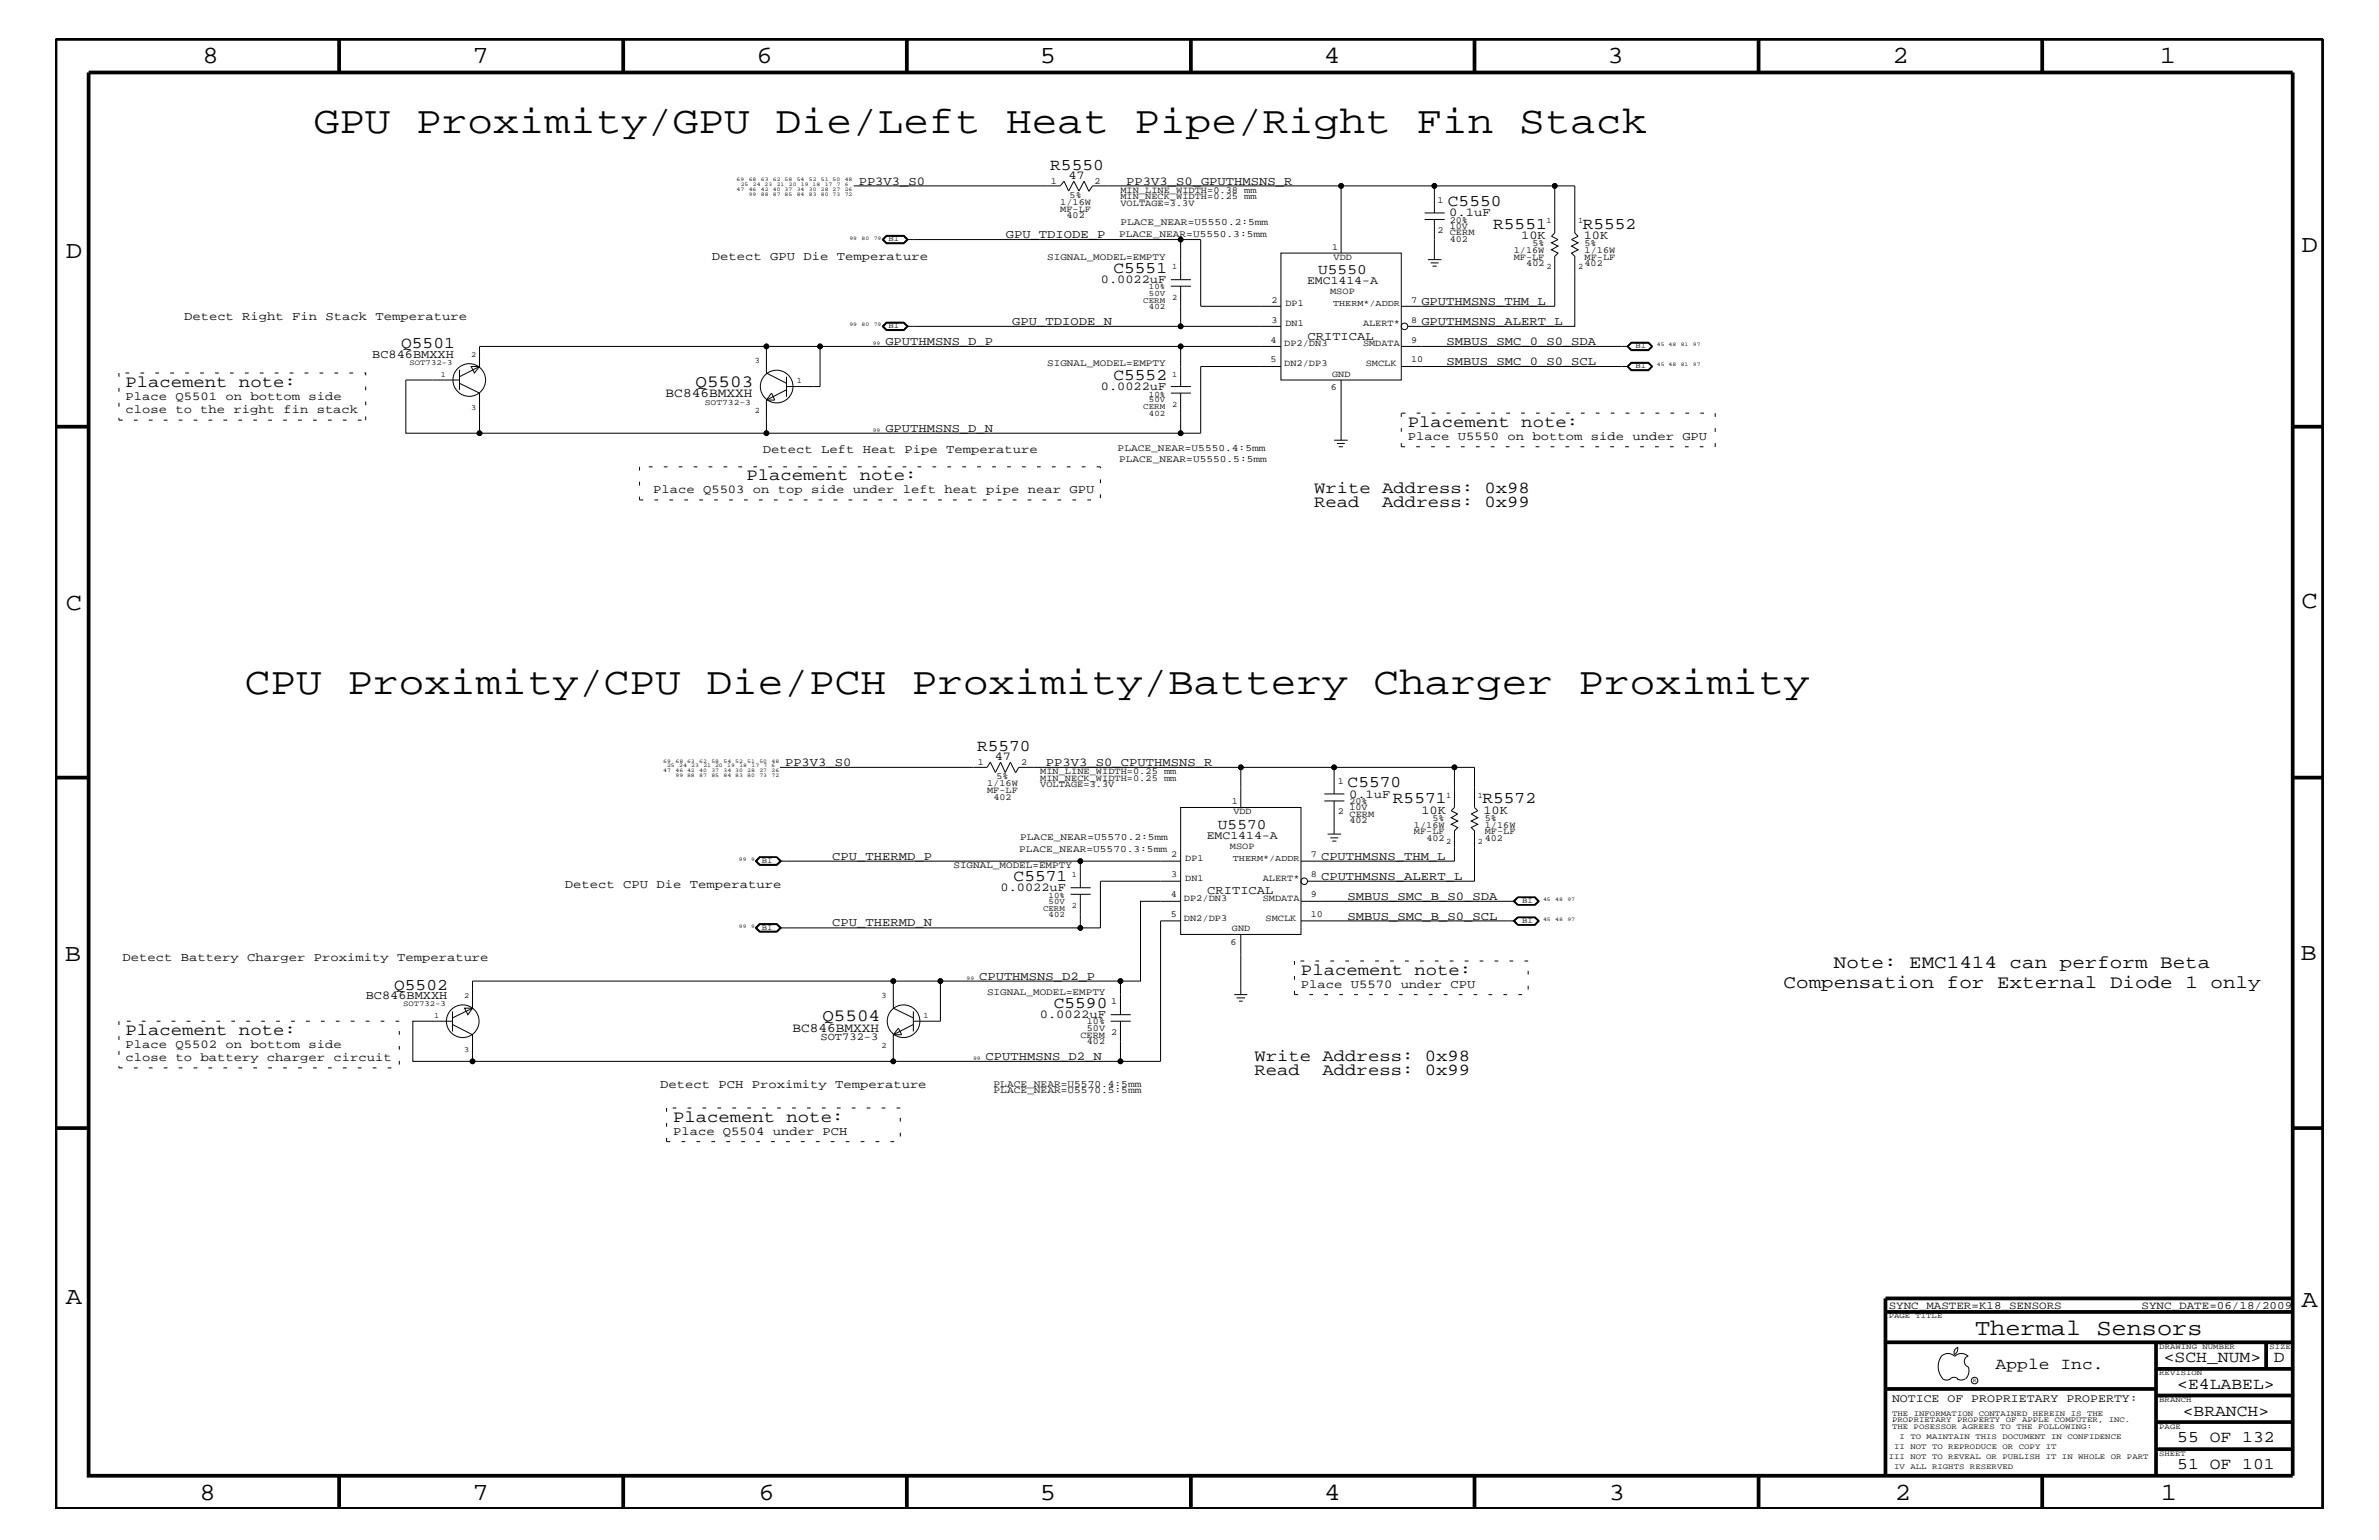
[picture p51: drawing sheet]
<svg xmlns="http://www.w3.org/2000/svg" width="432mm" height="279mm" viewBox="0 0 432 279" stroke-linecap="round" stroke-linejoin="round" font-family="sans-serif">
<defs><g id="words">
<g font-size="7">
<text x="56.9" y="24.1">GPU Proximity/GPU Die/Left Heat Pipe/Right Fin Stack</text>
<text x="44.4" y="125.9">CPU Proximity/CPU Die/PCH Proximity/Battery Charger Proximity</text>
</g>
<g font-size="4.5">
<text x="36.7" y="11.5">8</text>
<text x="85.8" y="11.5">7</text>
<text x="137.3" y="11.5">6</text>
<text x="188.7" y="11.5">5</text>
<text x="240.3" y="11.5">4</text>
<text x="291.8" y="11.5">3</text>
<text x="343.5" y="11.5">2</text>
<text x="392" y="11.5">1</text>
<text x="11.9" y="46.8">D</text>
<text x="417.7" y="45.7">D</text>
<text x="11.9" y="110.6">C</text>
<text x="417.7" y="110.3">C</text>
<text x="11.8" y="174.3">B</text>
<text x="417.6" y="174.2">B</text>
<text x="11.9" y="236.7">A</text>
<text x="417.7" y="237.1">A</text>
<text x="36.2" y="272.1">8</text>
<text x="85.8" y="272.1">7</text>
<text x="137.7" y="272.1">6</text>
<text x="188.7" y="272.1">5</text>
<text x="240.4" y="272.1">4</text>
<text x="292" y="272.1">3</text>
<text x="343.9" y="272.1">2</text>
<text x="392.2" y="272.1">1</text>
</g>
<text font-size="4.1" x="358.5" y="242.3">Thermal Sensors</text>
<g font-size="3.4">
<text x="323.7" y="179.3">Compensation for External Diode 1 only</text>
<text x="332.9" y="175.6">Note: EMC1414 can perform Beta</text>
</g>
<g font-size="3.1">
<text x="126.2" y="70.1">Q5503</text>
<text x="149.3" y="185.3">Q5504</text>
</g>
<g font-size="3">
<text x="190.6" y="30.8">R5550</text>
<text x="262.8" y="37.4">C5550</text>
<text x="271" y="41.5">R5551</text>
<text x="287.3" y="41.5">R5552</text>
<text x="202.1" y="49.6">C5551</text>
<text x="72.8" y="63.2">Q5501</text>
<text x="22.8" y="70.1">Placement note:</text>
<text x="202.1" y="68.9">C5552</text>
<text x="255.5" y="77.4">Placement note:</text>
<text x="135.5" y="87.1">Placement note:</text>
<text x="238.5" y="89.5">Write Address: 0x98</text>
<text x="238.5" y="92">Read</text>
<text x="250.9" y="92">Address: 0x99</text>
<text x="177.3" y="136.2">R5570</text>
<text x="244.6" y="142.9">C5570</text>
<text x="252.8" y="145.7">R5571</text>
<text x="269.1" y="145.7">R5572</text>
<text x="184" y="159.9">C5571</text>
<text x="71.5" y="179.6">Q5502</text>
<text x="236.1" y="176.8">Placement note:</text>
<text x="191.3" y="182.9">C5590</text>
<text x="22.8" y="187.7">Placement note:</text>
<text x="227.7" y="192.6">Write Address: 0x98</text>
<text x="227.7" y="195">Read</text>
<text x="240" y="195">Address: 0x99</text>
<text x="122.2" y="203.5">Placement note:</text>
<text x="362.2" y="248.4">Apple Inc.</text>
<text x="392.7" y="247.1">&lt;SCH_NUM&gt;</text>
<text x="395.2" y="252">&lt;E4LABEL&gt;</text>
<text x="412.7" y="247.1">D</text>
<text x="396.2" y="256.8">&lt;BRANCH&gt;</text>
<text x="395.2" y="261.6">55 OF 132</text>
<text x="395.2" y="266.6">51 OF 101</text>
</g>
<g font-size="2.6">
<text x="239.3" y="49.7">U5550</text>
<text x="221.1" y="150.4">U5570</text>
</g>
<g font-size="2.4">
<text x="120.8" y="72.1">BC846BMXXH</text>
<text x="143.8" y="187.2">BC846BMXXH</text>
</g>
<g font-size="2.2">
<text x="155.9" y="33.6">PP3V3_S0</text>
<text x="193.9" y="32.5">47</text>
<text x="204.4" y="33.6">PP3V3_S0_GPUTHMSNS_R</text>
<text x="263.1" y="39.2">0.1uF</text>
<text x="129.2" y="47.1">Detect GPU Die Temperature</text>
<text x="182.5" y="43.2">GPU_TDIODE_P</text>
<text x="276.1" y="43.4">10K</text>
<text x="287.4" y="43.4">10K</text>
<text x="199.8" y="51.3">0.0022uF</text>
<text x="33.4" y="58">Detect Right Fin Stack Temperature</text>
<text x="183.7" y="59">GPU_TDIODE_N</text>
<text x="258" y="55.3">GPUTHMSNS_THM_L</text>
<text x="258" y="59">GPUTHMSNS_ALERT_L</text>
<text x="67.6" y="64.9">BC846BMXXH</text>
<text x="160.7" y="62.6">GPUTHMSNS_D_P</text>
<text x="237.3" y="61.7">CRITICAL</text>
<text x="262.6" y="62.6">SMBUS_SMC_0_S0_SDA</text>
<text x="199.8" y="70.7">0.0022uF</text>
<text x="262.6" y="66.2">SMBUS_SMC_0_S0_SCL</text>
<text x="22.8" y="75">close to the right fin stack</text>
<text x="22.8" y="72.6">Place Q5501 on bottom side</text>
<text x="138.5" y="82.2">Detect Left Heat Pipe Temperature</text>
<text x="160.7" y="78.3">GPUTHMSNS_D_N</text>
<text x="255.5" y="79.9">Place U5550 on bottom side under GPU</text>
<text x="118.5" y="89.5">Place Q5503 on top side under left heat pipe near GPU</text>
<text x="180.6" y="137.9">47</text>
<text x="142.5" y="139">PP3V3_S0</text>
<text x="189.8" y="139">PP3V3_S0_CPUTHMSNS_R</text>
<text x="244.9" y="144.7">0.1uF</text>
<text x="258" y="147.6">10K</text>
<text x="269.2" y="147.6">10K</text>
<text x="151" y="156">CPU_THERMD_P</text>
<text x="239.8" y="156">CPUTHMSNS_THM_L</text>
<text x="102.5" y="161.1">Detect CPU Die Temperature</text>
<text x="181.6" y="161.7">0.0022uF</text>
<text x="239.8" y="159.6">CPUTHMSNS_ALERT_L</text>
<text x="219.1" y="162.2">CRITICAL</text>
<text x="244.6" y="166.9">SMBUS_SMC_B_S0_SCL</text>
<text x="244.6" y="163.3">SMBUS_SMC_B_S0_SDA</text>
<text x="151" y="168.1">CPU_THERMD_N</text>
<text x="22.2" y="174.4">Detect Battery Charger Proximity Temperature</text>
<text x="177.7" y="177.7">CPUTHMSNS_D2_P</text>
<text x="236.1" y="179.3">Place U5570 under CPU</text>
<text x="66.4" y="181.3">BC846BMXXH</text>
<text x="188.7" y="184.7">0.0022uF</text>
<text x="22.8" y="190.2">Place Q5502 on bottom side</text>
<text x="22.8" y="192.6">close to battery charger circuit</text>
<text x="119.8" y="197.4">Detect PCH Proximity Temperature</text>
<text x="178.9" y="192.3">CPUTHMSNS_D2_N</text>
<text x="122.2" y="205.9">Place Q5504 under PCH</text>
</g>
<g font-size="2.1">
<text x="237.2" y="51.6">EMC1414-A</text>
<text x="219" y="152.2">EMC1414-A</text>
<text x="343.4" y="254.4">NOTICE OF PROPRIETARY PROPERTY:</text>
</g>
<g font-size="2">
<text x="342.8" y="237.4">SYNC_MASTER=K18_SENSORS</text>
<text x="388.7" y="237.4">SYNC_DATE=06/18/2009</text>
</g>
<text font-size="1.9" x="148.9" y="188.7">SOT732-3</text>
<g font-size="1.8">
<text x="203.4" y="40.8">PLACE_NEAR=U5550.2:5mm</text>
<text x="190.1" y="47.1">SIGNAL_MODEL=EMPTY</text>
<text x="203.1" y="43">PLACE_NEAR=U5550.3:5mm</text>
<text x="190.1" y="66.5">SIGNAL_MODEL=EMPTY</text>
<text x="202.9" y="81.8">PLACE_NEAR=U5550.4:5mm</text>
<text x="203.1" y="83.8">PLACE_NEAR=U5550.5:5mm</text>
<text x="185" y="154.5">PLACE_NEAR=U5570.3:5mm</text>
<text x="185.2" y="152.3">PLACE_NEAR=U5570.2:5mm</text>
<text x="173.1" y="157.4">SIGNAL_MODEL=EMPTY</text>
<text x="179.2" y="180.5">SIGNAL_MODEL=EMPTY</text>
<text x="180.3" y="197.1">PLACE_NEAR=U5570.4:5mm</text>
<text x="180.3" y="198.3">PLACE_NEAR=U5570.5:5mm</text>
</g>
<g font-size="1.7">
<text x="190.8" y="33.4">1</text>
<text x="194.1" y="35.9">5%</text>
<text x="198.6" y="33.4">2</text>
<text x="203.4" y="35">MIN_LINE_WIDTH=0.38 mm</text>
<text x="192.4" y="37.2">1/16W</text>
<text x="192.4" y="38.4">MF-LF</text>
<text x="193.6" y="39.6">402</text>
<text x="203.4" y="37.4">VOLTAGE=3.3V</text>
<text x="203.4" y="36.2">MIN_NECK_WIDTH=0.25 mm</text>
<text x="260.9" y="36.8">1</text>
<text x="263.1" y="40.4">20%</text>
<text x="263.1" y="41.5">10V</text>
<text x="241.8" y="45.3">1</text>
<text x="242.1" y="47.1">VDD</text>
<text x="260.9" y="42.3">2</text>
<text x="263.1" y="44">402</text>
<text x="263.1" y="42.7">CERM</text>
<text x="274.7" y="47.1">MF-LF</text>
<text x="274.7" y="45.9">1/16W</text>
<text x="278.1" y="44.6">5%</text>
<text x="287.6" y="44.6">5%</text>
<text x="287.6" y="45.9">1/16W</text>
<text x="287.6" y="47.1">MF-LF</text>
<text x="241.4" y="53.4">MSOP</text>
<text x="277" y="48.3">402</text>
<text x="287.6" y="48.3">402</text>
<text x="230.8" y="58.5">3</text>
<text x="230.8" y="54.9">2</text>
<text x="233.3" y="59.2">DN1</text>
<text x="233.3" y="55.6">DP1</text>
<text x="247.4" y="59.2">ALERT*</text>
<text x="256.1" y="58.5">8</text>
<text x="256.1" y="54.9">7</text>
<text x="230.6" y="65.7">5</text>
<text x="230.6" y="62.2">4</text>
<text x="233.1" y="62.9">DP2/DN3</text>
<text x="247.4" y="62.9">SMDATA</text>
<text x="256.1" y="65.7">10</text>
<text x="256.1" y="62.2">9</text>
<text x="233.1" y="66.5">DN2/DP3</text>
<text x="241.6" y="70.7">6</text>
<text x="241.8" y="68.4">GND</text>
<text x="247.9" y="66.5">SMCLK</text>
<text x="177.5" y="138.9">1</text>
<text x="179.2" y="142.6">1/16W</text>
<text x="179.2" y="143.9">MF-LF</text>
<text x="180.8" y="141.4">5%</text>
<text x="185.3" y="138.9">2</text>
<text x="188.8" y="142.9">VOLTAGE=3.3V</text>
<text x="188.8" y="140.4">MIN_LINE_WIDTH=0.25 mm</text>
<text x="188.8" y="141.7">MIN_NECK_WIDTH=0.25 mm</text>
<text x="242.8" y="142.3">1</text>
<text x="180.3" y="145.1">402</text>
<text x="223.6" y="145.9">1</text>
<text x="223.9" y="147.7">VDD</text>
<text x="242.8" y="147.7">2</text>
<text x="244.9" y="145.9">20%</text>
<text x="244.9" y="147">10V</text>
<text x="244.9" y="148.2">CERM</text>
<text x="244.9" y="149.4">402</text>
<text x="260" y="149">5%</text>
<text x="269.5" y="149">5%</text>
<text x="212.6" y="155.5">2</text>
<text x="223.2" y="154">MSOP</text>
<text x="237.9" y="155.5">7</text>
<text x="256.6" y="151.3">MF-LF</text>
<text x="256.6" y="150.1">1/16W</text>
<text x="258.9" y="152.6">402</text>
<text x="269.5" y="150.1">1/16W</text>
<text x="269.5" y="151.3">MF-LF</text>
<text x="269.5" y="152.6">402</text>
<text x="212.6" y="159.1">3</text>
<text x="215.1" y="159.9">DN1</text>
<text x="215.1" y="156.2">DP1</text>
<text x="229.2" y="159.9">ALERT*</text>
<text x="237.9" y="159.1">8</text>
<text x="212.5" y="166.4">5</text>
<text x="212.5" y="162.8">4</text>
<text x="214.9" y="163.5">DP2/DN3</text>
<text x="214.9" y="167.1">DN2/DP3</text>
<text x="229.2" y="163.5">SMDATA</text>
<text x="229.7" y="167.1">SMCLK</text>
<text x="237.9" y="166.4">10</text>
<text x="237.9" y="162.8">9</text>
<text x="223.4" y="171.4">6</text>
<text x="223.6" y="168.9">GND</text>
<text x="197.3" y="185.9">10%</text>
<text x="201.7" y="182.2">1</text>
<text x="196.1" y="188.2">CERM</text>
<text x="197.3" y="189.4">402</text>
<text x="197.3" y="187">50V</text>
<text x="201.7" y="187.7">2</text>
</g>
<g font-size="1.6">
<text x="242" y="55.6">THERM*/ADDR</text>
<text x="223.8" y="156.2">THERM*/ADDR</text>
</g>
<g font-size="1.5">
<text x="280.7" y="40.4">1</text>
<text x="286.4" y="40.4">1</text>
<text x="208.5" y="53.6">50V</text>
<text x="208.5" y="52.5">10%</text>
<text x="212.8" y="48.9">1</text>
<text x="280.7" y="48.9">2</text>
<text x="286.4" y="48.9">2</text>
<text x="207.5" y="54.9">CERM</text>
<text x="208.5" y="56.1">402</text>
<text x="212.8" y="54.4">2</text>
<text x="137" y="65.9">3</text>
<text x="144.6" y="69.5">1</text>
<text x="208.5" y="72">10%</text>
<text x="212.8" y="68.4">1</text>
<text x="127.9" y="73.5">SOT732-3</text>
<text x="137" y="75">2</text>
<text x="207.5" y="74.3">CERM</text>
<text x="208.5" y="73">50V</text>
<text x="208.5" y="75.5">402</text>
<text x="212.8" y="73.8">2</text>
<text x="262.5" y="144.7">1</text>
<text x="268.2" y="144.7">1</text>
<text x="262.5" y="153.2">2</text>
<text x="268.2" y="153.2">2</text>
<text x="194.6" y="159.2">1</text>
<text x="189.3" y="165.2">CERM</text>
<text x="190.3" y="166.4">402</text>
<text x="190.3" y="163.9">50V</text>
<text x="190.3" y="162.8">10%</text>
<text x="194.6" y="164.7">2</text>
<text x="160" y="181">3</text>
<text x="167.6" y="184.7">1</text>
<text x="160" y="190.2">2</text>
</g>
<g font-size="1.4">
<text x="161.3" y="43.8">BI</text>
<text x="161.3" y="59.5">BI</text>
<text x="85.5" y="64.7">2</text>
<text x="296.8" y="63.2">BI</text>
<text x="74.3" y="66.2">SOT732-3</text>
<text x="80" y="68.4">1</text>
<text x="296.8" y="66.8">BI</text>
<text x="85.5" y="74.4">3</text>
<text x="138.3" y="156.6">BI</text>
<text x="276.3" y="167.5">BI</text>
<text x="276.3" y="163.9">BI</text>
<text x="138.3" y="168.7">BI</text>
<text x="73.2" y="182.5">SOT732-3</text>
<text x="78.8" y="184.7">1</text>
<text x="84.2" y="181">2</text>
<text x="84.2" y="190.8">3</text>
<text x="342.8" y="239.2">PAGE TITLE</text>
<text x="391.9" y="244.7">DRAWING NUMBER</text>
<text x="411.9" y="244.7">SIZE</text>
<text x="391.9" y="249.5">REVISION</text>
<text x="343.4" y="256.8">THE INFORMATION CONTAINED HEREIN IS THE</text>
<text x="391.9" y="254.4">BRANCH</text>
<text x="343.4" y="259.3">THE POSESSOR AGREES TO THE FOLLOWING:</text>
<text x="343.4" y="258">PROPRIETARY PROPERTY OF APPLE COMPUTER, INC.</text>
<text x="343.8" y="262.9">II NOT TO REPRODUCE OR COPY IT</text>
<text x="344.8" y="261.1">I TO MAINTAIN THIS DOCUMENT IN CONFIDENCE</text>
<text x="391.9" y="259.3">PAGE</text>
<text x="342.8" y="264.7">III NOT TO REVEAL OR PUBLISH IT IN WHOLE OR PART</text>
<text x="343.8" y="266.6">IV ALL RIGHTS RESERVED</text>
<text x="391.9" y="264.1">SHEET</text>
</g>
<g font-size="1">
<text x="133.7" y="34.7">47</text>
<text x="133.7" y="32.9">69</text>
<text x="134.5" y="33.7">25</text>
<text x="135.9" y="34.7">46</text>
<text x="135.9" y="32.9">68</text>
<text x="135.9" y="35.5">99</text>
<text x="136.7" y="33.7">24 23</text>
<text x="138.1" y="34.7">42</text>
<text x="138.1" y="32.9">63</text>
<text x="138.1" y="35.5">88</text>
<text x="140.3" y="34.7">40 37</text>
<text x="140.3" y="32.9">62 58</text>
<text x="140.3" y="35.5">87 85</text>
<text x="141" y="33.7">21</text>
<text x="143.2" y="33.7">20</text>
<text x="144.6" y="34.7">34</text>
<text x="144.6" y="32.9">54</text>
<text x="144.6" y="35.5">84</text>
<text x="145.4" y="33.7">19 18</text>
<text x="146.8" y="34.7">30</text>
<text x="146.8" y="32.9">52</text>
<text x="146.8" y="35.5">83</text>
<text x="149" y="34.7">28 27</text>
<text x="149" y="32.9">51 50</text>
<text x="149" y="35.5">80 73</text>
<text x="149.7" y="33.7">17</text>
<text x="151.9" y="33.7">7</text>
<text x="153.3" y="33.7">6</text>
<text x="153.3" y="34.7">26</text>
<text x="153.3" y="32.9">48</text>
<text x="153.3" y="35.5">72</text>
<text x="154.2" y="43.5">99</text>
<text x="156.4" y="43.5">80</text>
<text x="158.6" y="43.5">79</text>
<text x="154.2" y="59.2">99</text>
<text x="156.4" y="59.2">80</text>
<text x="158.6" y="59.2">79</text>
<text x="158.4" y="62.6">99</text>
<text x="300.7" y="62.9">45 48</text>
<text x="305.1" y="62.9">81</text>
<text x="307.3" y="62.9">97</text>
<text x="300.7" y="66.5">45 48</text>
<text x="305.1" y="66.5">81</text>
<text x="307.3" y="66.5">97</text>
<text x="158.4" y="78.3">99</text>
<text x="120.4" y="140.1">47</text>
<text x="120.4" y="138.4">69</text>
<text x="121.1" y="139.2">25</text>
<text x="122.6" y="138.4">68 63</text>
<text x="122.6" y="141">99 88</text>
<text x="122.6" y="140.1">46 42</text>
<text x="123.3" y="139.2">24</text>
<text x="125.5" y="139.2">23</text>
<text x="126.9" y="141">87</text>
<text x="126.9" y="140.1">40</text>
<text x="126.9" y="138.4">62</text>
<text x="127.7" y="139.2">21 20</text>
<text x="129.1" y="138.4">58</text>
<text x="129.1" y="141">85</text>
<text x="129.1" y="140.1">37</text>
<text x="131.3" y="141">84 83</text>
<text x="131.3" y="140.1">34 30</text>
<text x="131.3" y="138.4">54 52</text>
<text x="132" y="139.2">19</text>
<text x="134.2" y="139.2">18</text>
<text x="135.6" y="140.1">28</text>
<text x="135.6" y="138.4">51</text>
<text x="135.6" y="141">80</text>
<text x="136.4" y="139.2">17</text>
<text x="137.8" y="140.1">27</text>
<text x="137.8" y="138.4">50</text>
<text x="137.8" y="141">73</text>
<text x="138.6" y="139.2">7</text>
<text x="140" y="140.1">26</text>
<text x="140" y="138.4">48</text>
<text x="140" y="141">72</text>
<text x="140" y="139.2">6</text>
<text x="134.1" y="156.2">99</text>
<text x="136.3" y="156.2">9</text>
<text x="280.1" y="167.1">45</text>
<text x="280.1" y="163.5">45</text>
<text x="282.3" y="167.1">48</text>
<text x="282.3" y="163.5">48</text>
<text x="284.5" y="167.1">97</text>
<text x="284.5" y="163.5">97</text>
<text x="134.1" y="168.3">99</text>
<text x="136.3" y="168.3">9</text>
<text x="175.4" y="177.7">99</text>
<text x="176.6" y="192.3">99</text>
<text x="358.1" y="250.7">R</text>
</g>
</g></defs>
<g fill="none" stroke="#000" stroke-width=".18">
<path d="M154.9 33.7h37.5l.7-.8 .9 1.8 .9-1.8 .9 1.8 1-1.8 .8 1.8M243.4 33.7h-45.1l-.7 1M258.6 39.8h3.6M258.6 38.6h3.6M260.4 33.7h-17v12.2M260.4 33.7v4.9M260.4 39.8v7.3M260.4 33.7h21.8M160.1 43.5l.8-.8h3.2l.7 .8-.7 .7h-3.2zM160.4 43.5l.6-.6h3l.6 .6-.6 .6h-3zM160.4 59.2l.6-.6h3l.6 .6-.6 .6h-3zM160.9 58.4h3.2l.7 .8-.7 .8h-3.2l-.8-.8z"/>
<path d="M164 42.8h-3l-.7 .7 .7 .6h3M164 42.8h-3l-.8 .7 .8 .6h3M164 42.8l.8 .7-.8 .6M164 42.8l.7 .7-.7 .6M164 58.5h-3l-.7 .7 .7 .7h3M164 58.5h-3l-.8 .7 .8 .7h3M164 58.5l.8 .7-.8 .7M164 58.5l.7 .7-.7 .7M164.6 43.5h53.3v12.1h14.6M164.6 59.2h49.7M212.5 51.9h3.7M212.5 50.7h3.7"/>
<path d="M214.3 51.9v7.3h18.2M214.3 43.5v7.2M232.5 45.9h21.8v23h-21.8zM254.3 55.6h27.9v-9.1l.6-.6-1.2-.6 1.2-.7-1.2-.5 1.2-.6-1.2-.6 .6-.6v-8.6h3.6v8.6l.6 .6-1.2 .6 1.2 .6-1.2 .5 1.2 .7-1.2 .6 .6 .6v12.7h-30.3M259.2 47.1h2.4M259.7 47.7h1.4M260 48.3h.8M83.4 68.9h-9.7v9.7h13.3v-7.3l-3.6-1.8M83.4 67.1v3.6M87 78.6h52.1M139.1 62.9v4.8l3.6 1.8M142.7 70.7l-3.6 1.9 .9-1.3 .6 1.3h-1.5v6h75.2v-7.3"/>
<path d="M142.7 68.4v3.6M148.8 62.9v7.2h-6.1M212.5 71.3h3.7M212.5 70.1h3.7M214.3 62.9h-127.3v3.6l-.9 1.2-.6-1.2h1.5l-3.6 1.9M232.5 62.9h-18.2v7.2M232.5 66.5h-14.6v12.1h-3.6M242.1 79.9h2.5M243.4 68.9v11M254.3 62.9h41.2M254.3 66.5h41.2M295.3 66.5l.8-.8h3.1l.8 .8-.8 .8h-3.1z"/>
<path d="M295.5 62.9l.7-.6h2.9l.7 .6-.7 .5h-2.9zM295.5 66.5l.7-.6h2.9l.7 .6-.7 .6h-2.9zM296.1 62.2h3.1l.6 .7M296.1 62.2h3.1l.7 .7-.7 .6h-3.1M296.1 62.1h3.1l.8 .8-.8 .7h-3.1l-.8-.7zM296.1 62.2l-.7 .7 .7 .6M296.1 62.2l-.6 .7 .6 .6M296.1 65.8h3.1l.6 .7M296.1 65.8h3.1l.7 .7-.7 .7h-3.1M296.1 65.8l-.7 .7 .7 .7M296.1 65.8l-.6 .7 .6 .7M299.8 62.9l-.6 .6h-3.1"/>
<path d="M299.8 66.5l-.6 .7h-3.1M242.7 80.5h1.4M243 81.1h.8M141.6 139.2h37.6l.5-.9 1 1.9 .9-1.9 .9 1.9 .9-1.9 .9 1.9M225.2 139.2h-40.3l-.6 1M242.1 139.2h-16.9v7.3M242.1 139.2v4.8M242.1 139.2h21.9M137.8 155.5h3.2l.7 .7-.7 .7h-3.2l-.6-.7zM137.8 155.5h3.3l.7 .7-.7 .8h-3.3l-.7-.8zM141 155.6h-3.1l-.6 .6 .6 .6h3.1M141 155.6h-3.1l-.7 .6 .7 .6h3.1"/>
<path d="M141 155.6l.6 .6-.6 .6M141.6 156.2h72.7M196.1 156.2v4.9M214.3 146.5h21.8v23h-21.8zM214.3 159.9h-14.6v8.4h-3.6M236.1 156.2h27.9v-5.5l.6-.6-1.2-.6 1.2-.5-1.2-.6 1.2-.7-1.2-.6 .6-.6v-7.3h3.6v7.3l.6 .6-1.2 .6 1.2 .7-1.2 .6 1.2 .5-1.2 .6 .6 .6v9.2h-30.3M240.4 145.3h3.6M240.4 144h3.6M241 151.3h2.4M241.5 152h1.4M241.8 152.6h.8M242.1 145.3v6"/>
<path d="M137.3 168.3l.6-.5h3.1l.6 .5-.6 .6h-3.1zM137.8 167.6h3.3l.7 .7-.7 .8h-3.3l-.7-.8zM141 167.7h-3.1l-.7 .6 .7 .7h3.1M141 167.7h-3.2l-.6 .6 .6 .7h3.2M141 167.7l.7 .6-.7 .7M141 167.7l.6 .6-.6 .7M162.1 178v4.9l3.7 1.8M170.7 178h-84.9v4.9l-.9 1.2-.6-1.2h1.5l-3.7 1.8M194.3 162.2h3.7M194.3 161.1h3.7M196.1 162.2v6.1h-54.5M203.4 178h-32.7v7.3h-4.9"/>
<path d="M214.3 163.5h-7.3v14.5h-3.6v6.1M214.3 167.1h-3.6v25.5h-7.3M225.2 169.5v11M236.1 163.5h38.8M236.1 167.1h38.8M274.7 167.1l.7-.7h3.2l.8 .7-.8 .7h-3.2zM274.7 163.5l.7-.7h3.2l.8 .7-.8 .7h-3.2zM274.7 167.1l.8-.7h3.1l.7 .7-.7 .7h-3.1zM274.7 163.5l.8-.7h3.1l.7 .7-.7 .7h-3.1zM275.5 166.5h3.1l.5 .6-.5 .7h-3.1M275.5 166.5h3.1l.6 .6-.6 .7h-3.1M275.5 166.5l-.7 .6 .7 .7"/>
<path d="M275.5 166.5l-.6 .6 .6 .7M275.5 162.8h3.1l.5 .7-.5 .6h-3.1M275.5 162.8h3.1l.6 .7-.6 .6h-3.1M275.5 162.8l-.7 .7 .7 .6M275.5 162.8l-.6 .7 .6 .6M82.1 185.3h-7.2v7.3h10.9v-4.9l-3.7-1.8M82.1 183.5v3.6M85.8 192.6h76.3M165.8 185.9l-3.7 1.8 1-1.2 .6 1.2h-1.6v4.9M165.8 183.5v3.6M201.6 185.3h3.6M201.6 184.1h3.6"/>
<path d="M203.4 185.3v7.3h-41.3M224 180.5h2.4M224.5 181h1.5M224.9 181.6h.7M352.3 246.1a1.69 1.69 0 0 1 2.5 0 1.72 1.72 0 0 1 2.4 0M352.4 246a3.2 3.2 0 0 0 .4 4.3l.8 .1 .4-.2M354 250.2l.7-.3 .7 .3M355.2 250.2l.7 .2 .7-.2M355.3 244.4v.3a1.18 1.18 0 0 1-.6 1.1M355.4 244.4a.99 .99 0 0 0-.6 1.4M357.2 246a1.04 1.04 0 0 0-.7 1 1.04 1.04 0 0 0 .7 1M357.3 248l.1 .7a2.11 2.11 0 0 1-.6 1.5"/>
<circle cx="243.4" cy="33.7" r=".42"/>
<circle cx="260.3" cy="33.7" r=".42"/>
<circle cx="282.2" cy="33.7" r=".42"/>
<circle cx="214.3" cy="43.5" r=".42"/>
<circle cx="214.3" cy="59.2" r=".42"/>
<circle cx="254.9" cy="59.2" r=".59"/>
<circle cx="85.2" cy="68.9" r="2.96"/>
<circle cx="87" cy="78.6" r=".42"/>
<circle cx="139.1" cy="78.6" r=".42"/>
<circle cx="139.1" cy="62.9" r=".42"/>
<circle cx="141" cy="70.1" r="2.96"/>
<circle cx="148.8" cy="62.9" r=".42"/>
<circle cx="214.3" cy="62.9" r=".42"/>
<circle cx="214.3" cy="78.6" r=".42"/>
<circle cx="225.2" cy="139.2" r=".42"/>
<circle cx="242.1" cy="139.2" r=".42"/>
<circle cx="264" cy="139.2" r=".42"/>
<circle cx="196.1" cy="156.2" r=".42"/>
<circle cx="236.7" cy="159.9" r=".59"/>
<circle cx="162.1" cy="178" r=".42"/>
<circle cx="170.7" cy="178" r=".42"/>
<circle cx="196.1" cy="168.3" r=".42"/>
<circle cx="203.4" cy="178" r=".42"/>
<circle cx="84" cy="185.3" r="2.96"/>
<circle cx="85.8" cy="192.6" r=".42"/>
<circle cx="162.1" cy="192.6" r=".42"/>
<circle cx="164" cy="185.3" r="2.96"/>
<circle cx="203.4" cy="192.6" r=".42"/>
<circle cx="358.4" cy="250.5" r=".59"/>
</g>
<g fill="none" stroke="#000" stroke-width=".68" stroke-linecap="butt">
<path d="M10.1 7.1h411.5v266.7h-411.5zM16.1 13.2h400v254.5h-400zM61.6 7.1v6.1M113.1 7.1v6.1M164.6 7.1v6.1M216.2 7.1v6.1M267.6 7.1v6.1M319.2 7.1v6.1M370.7 7.1v6.1M10.1 77.4h6M416.1 77.4h5.5M10.1 141.1h6"/>
<path d="M416.1 141.1h5.5M10.1 204.7h6M416.1 204.7h5.5M342.2 238h73.9M416.1 235.6h-73.9v32.1M342.2 243.5h73.9M342.2 252h49.1M391.3 243.5v24.2M391.3 258h24.8M391.3 253.2h24.8M391.3 248.4h24.8M411.3 243.5v4.9"/>
<path d="M61.6 267.7v6.1M113.1 267.7v6.1M164.6 267.7v6.1M216.2 268v5.8M267.6 267.7v6.1M319.2 267.7v6.1M370.7 267.7v6.1M391.3 262.9h24.8"/>
</g>
<g fill="none" stroke="#000" stroke-width=".18" stroke-dasharray=".7 2" stroke-linecap="butt">
<path d="M21.6 76.2h44.8M21.6 67.7v8.5M66.4 76.2v-8.5h-44.8M254.3 75v6.1M116.1 84.7v6M116.1 90.7h83.6v-6M199.7 84.7h-83.6M254.3 81.1h57M311.3 81.1v-6.1h-57M235 174.4v6.1M277.4 174.4h-42.4M21.6 185.3v8.4"/>
<path d="M21.6 193.7h50.9v-8.4M72.5 185.3h-50.9M235 180.5h42.4v-6.1M121 201v6.1M121 207.1h42.4v-6.1M163.4 201h-42.4"/>
</g>
<g fill="#000">
<circle cx="243.4" cy="33.7" r=".42"/>
<circle cx="260.3" cy="33.7" r=".42"/>
<circle cx="282.2" cy="33.7" r=".42"/>
<circle cx="214.3" cy="43.5" r=".42"/>
<circle cx="214.3" cy="59.2" r=".42"/>
<circle cx="87" cy="78.6" r=".42"/>
<circle cx="139.1" cy="78.6" r=".42"/>
<circle cx="139.1" cy="62.9" r=".42"/>
<circle cx="148.8" cy="62.9" r=".42"/>
<circle cx="214.3" cy="62.9" r=".42"/>
<circle cx="214.3" cy="78.6" r=".42"/>
<circle cx="225.2" cy="139.2" r=".42"/>
<circle cx="242.1" cy="139.2" r=".42"/>
<circle cx="264" cy="139.2" r=".42"/>
<circle cx="196.1" cy="156.2" r=".42"/>
<circle cx="162.1" cy="178" r=".42"/>
<circle cx="170.7" cy="178" r=".42"/>
<circle cx="196.1" cy="168.3" r=".42"/>
<circle cx="203.4" cy="178" r=".42"/>
<circle cx="85.8" cy="192.6" r=".42"/>
<circle cx="162.1" cy="192.6" r=".42"/>
<circle cx="203.4" cy="192.6" r=".42"/>
</g>
<use href="#words"/>
</svg>
